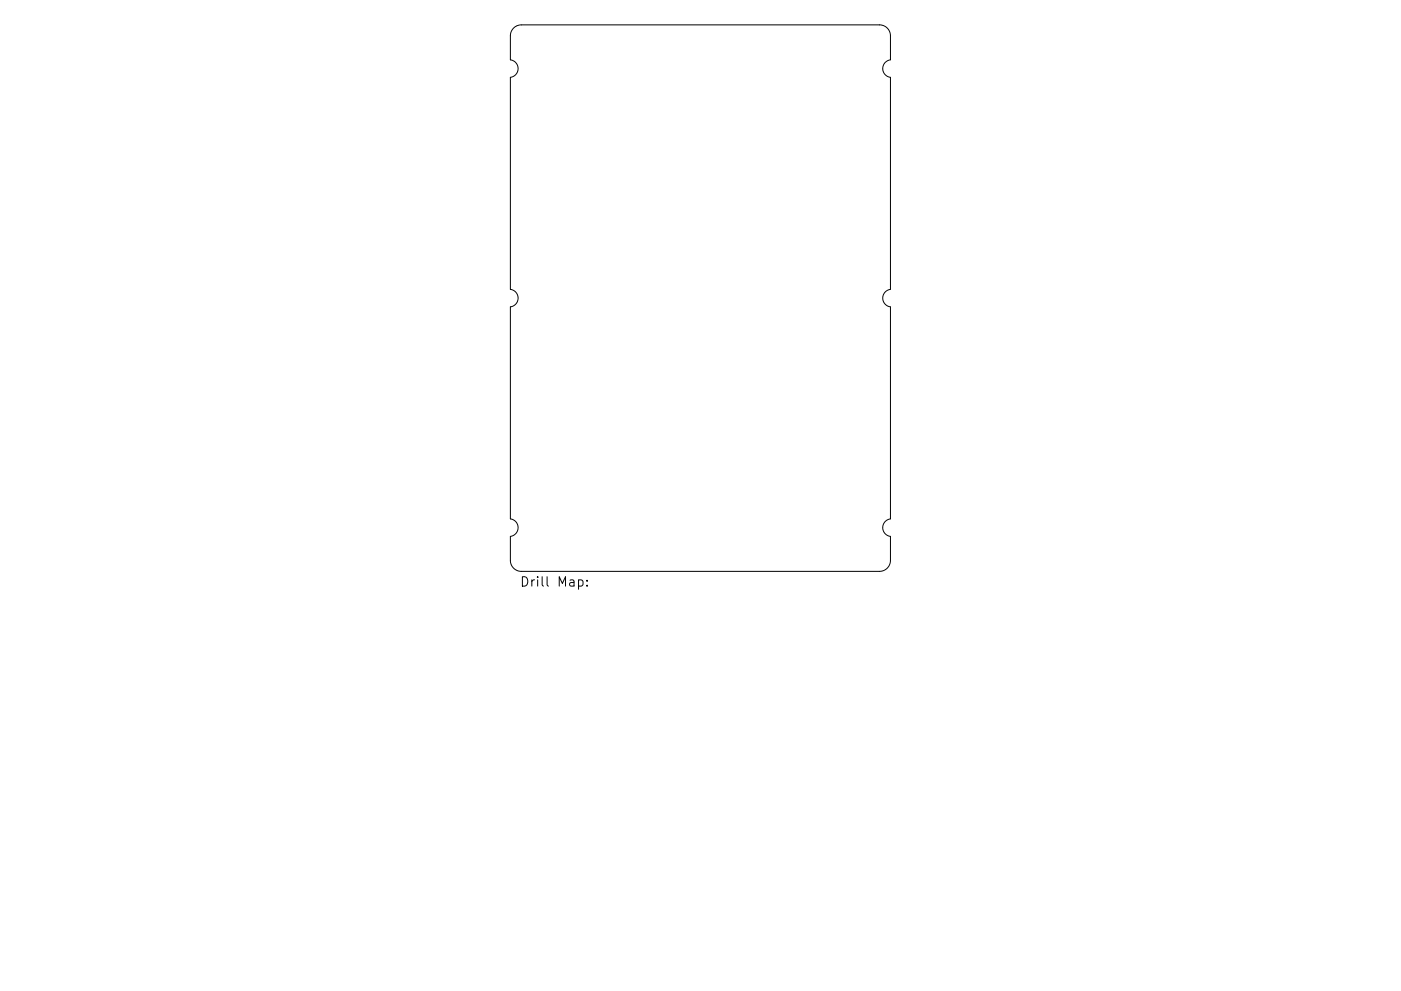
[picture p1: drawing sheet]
<svg xmlns="http://www.w3.org/2000/svg" width="297mm" height="210mm" viewBox="0 0 297 210" stroke-linecap="round" stroke-linejoin="round" font-family="sans-serif">
<defs><g id="words">
<text font-size="2.8" x="110.2" y="124.5">Drill Map:</text>
</g></defs>
<path d="M108.9 6l.8-.6 .8-.1h76a2.32 2.32 0 0 1 2.3 2.3v5.1a1.87 1.87 0 0 0-1.6 1.9 1.87 1.87 0 0 0 1.6 1.8v45a1.87 1.87 0 0 0-1.6 1.9 1.87 1.87 0 0 0 1.6 1.8v45a1.87 1.87 0 0 0-1.6 1.8 1.87 1.87 0 0 0 1.6 1.9v5.1a2.32 2.32 0 0 1-2.3 2.3h-76a2.32 2.32 0 0 1-2.3-2.3v-5.1a1.87 1.87 0 0 0 1.6-1.9 1.87 1.87 0 0 0-1.6-1.8v-45a1.87 1.87 0 0 0 1.6-1.8 1.87 1.87 0 0 0-1.6-1.9v-45a1.87 1.87 0 0 0 1.6-1.8 1.87 1.87 0 0 0-1.6-1.9v-5.3l.2-.8zM122.7 123.1l.5-.1 .4 .4v.6l-.2 .3h-.7M124.5 124.2v.2M124.5 123.1v.2" fill="none" stroke="#000" stroke-width=".21"/>
<use href="#words"/>
</svg>
